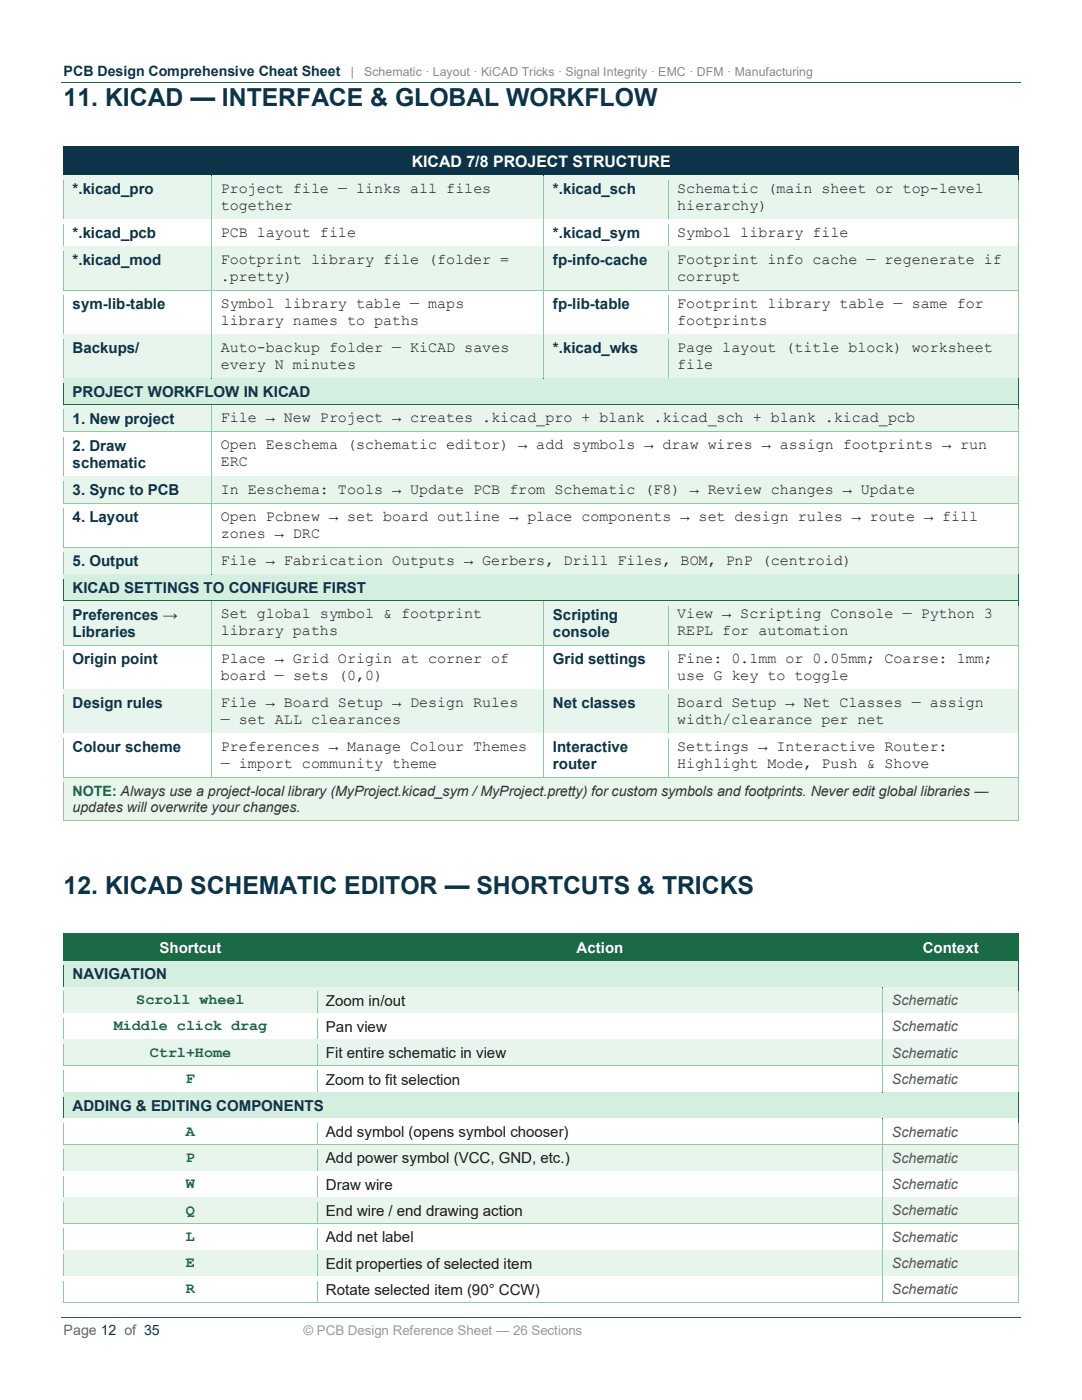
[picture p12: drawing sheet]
<svg xmlns="http://www.w3.org/2000/svg" width="216mm" height="279mm" viewBox="0 0 216 279" stroke-linecap="round" stroke-linejoin="round" font-family="sans-serif">
<defs><g id="words">
<g font-size="5" fill="#0d3349">
<text x="12.7" y="21.3">11. KICAD — INTERFACE &amp; GLOBAL WORKFLOW</text>
<text x="12.7" y="178.4">12. KICAD SCHEMATIC EDITOR — SHORTCUTS &amp; TRICKS</text>
</g>
<text font-size="3.2" fill="#fff" x="82.1" y="33.2">KICAD 7/8 PROJECT STRUCTURE</text>
<g font-size="3" fill="#0d3349">
<text x="14.5" y="38.8">*.kicad_pro</text>
<text x="110.3" y="38.8">*.kicad_sch</text>
<text x="14.5" y="47.5">*.kicad_pcb</text>
<text x="110.3" y="47.5">*.kicad_sym</text>
<text x="14.5" y="53">*.kicad_mod</text>
<text x="110.3" y="53">fp-info-cache</text>
<text x="14.5" y="61.7">sym-lib-table</text>
<text x="110.3" y="61.7">fp-lib-table</text>
<text x="14.5" y="70.5">Backups/</text>
<text x="110.3" y="70.5">*.kicad_wks</text>
<text x="14.5" y="79.2">PROJECT WORKFLOW IN KICAD</text>
<text x="14.5" y="84.5">1. New project</text>
<text x="14.5" y="90">2. Draw</text>
<text x="14.5" y="93.4">schematic</text>
<text x="14.5" y="98.8">3. Sync to PCB</text>
<text x="14.5" y="104.2">4. Layout</text>
<text x="14.5" y="113">5. Output</text>
<text x="14.5" y="118.4">KICAD SETTINGS TO CONFIGURE FIRST</text>
<text x="14.5" y="123.7">Preferences →</text>
<text x="110.3" y="123.7">Scripting</text>
<text x="14.5" y="127.1">Libraries</text>
<text x="110.3" y="127.1">console</text>
<text x="14.5" y="132.6">Origin point</text>
<text x="110.3" y="132.6">Grid settings</text>
<text x="14.5" y="141.3">Design rules</text>
<text x="110.3" y="141.3">Net classes</text>
<text x="14.5" y="150.1">Colour scheme</text>
<text x="110.3" y="150.1">Interactive</text>
<text x="110.3" y="153.6">router</text>
<text x="14.5" y="195.4">NAVIGATION</text>
<text x="14.5" y="221.7">ADDING &amp; EDITING COMPONENTS</text>
</g>
<g font-size="3" fill="#1a1a1a">
<text x="44" y="38.5">Project file — links all files</text>
<text x="44" y="41.9">together</text>
<text x="135.1" y="38.5">Schematic (main sheet or top-level</text>
<text x="135.1" y="41.9">hierarchy)</text>
<text x="44" y="47.3">PCB layout file</text>
<text x="135.1" y="47.3">Symbol library file</text>
<text x="44" y="52.7">Footprint library file (folder =</text>
<text x="135.1" y="52.7">Footprint info cache — regenerate if</text>
<text x="44" y="56.1">.pretty)</text>
<text x="135.1" y="56.1">corrupt</text>
<text x="44" y="61.4">Symbol library table — maps</text>
<text x="44" y="64.9">library names to paths</text>
<text x="135.1" y="61.4">Footprint library table — same for</text>
<text x="135.1" y="64.9">footprints</text>
<text x="44" y="70.2">Auto-backup folder — KiCAD saves</text>
<text x="135.1" y="70.2">Page layout (title block) worksheet</text>
<text x="44" y="73.6">every N minutes</text>
<text x="135.1" y="73.6">file</text>
<text x="44" y="84.3">File → New Project → creates .kicad_pro + blank .kicad_sch + blank .kicad_pcb</text>
<text x="44" y="89.7">Open Eeschema (schematic editor) → add symbols → draw wires → assign footprints → run</text>
<text x="44" y="93.1">ERC</text>
<text x="44" y="98.5">In Eeschema: Tools → Update PCB from Schematic (F8) → Review changes → Update</text>
<text x="44" y="103.9">Open Pcbnew → set board outline → place components → set design rules → route → fill</text>
<text x="44" y="107.4">zones → DRC</text>
<text x="44" y="112.8">File → Fabrication Outputs → Gerbers, Drill Files, BOM, PnP (centroid)</text>
<text x="44" y="123.4">Set global symbol &amp; footprint</text>
<text x="135.1" y="123.4">View → Scripting Console — Python 3</text>
<text x="44" y="126.8">library paths</text>
<text x="135.1" y="126.8">REPL for automation</text>
<text x="44" y="132.3">Place → Grid Origin at corner of</text>
<text x="44" y="135.7">board — sets (0,0)</text>
<text x="135.1" y="132.3">Fine: 0.1mm or 0.05mm; Coarse: 1mm;</text>
<text x="135.1" y="135.7">use G key to toggle</text>
<text x="44" y="141">File → Board Setup → Design Rules</text>
<text x="135.1" y="141">Board Setup → Net Classes — assign</text>
<text x="44" y="144.5">— set ALL clearances</text>
<text x="44" y="149.8">Preferences → Manage Colour Themes</text>
<text x="135.1" y="144.5">width/clearance per net</text>
<text x="135.1" y="149.8">Settings → Interactive Router:</text>
<text x="44" y="153.2">— import community theme</text>
<text x="135.1" y="153.2">Highlight Mode, Push &amp; Shove</text>
<text x="65" y="200.7">Zoom in/out</text>
<text x="65" y="205.9">Pan view</text>
<text x="65" y="211.2">Fit entire schematic in view</text>
<text x="65" y="216.4">Zoom to fit selection</text>
<text x="65" y="226.9">Add symbol (opens symbol chooser)</text>
<text x="65" y="232.2">Add power symbol (VCC, GND, etc.)</text>
<text x="65" y="237.4">Draw wire</text>
<text x="65" y="242.7">End wire / end drawing action</text>
<text x="65" y="247.9">Add net label</text>
<text x="65" y="253.2">Edit properties of selected item</text>
<text x="65" y="258.4">Rotate selected item (90° CCW)</text>
</g>
<g font-size="3" fill="#fff">
<text x="31.8" y="190.1">Shortcut</text>
<text x="115" y="190.1">Action</text>
<text x="184.1" y="190.1">Context</text>
</g>
<g font-size="3" fill="#1a6b45">
<text x="27.2" y="200.4">Scroll wheel</text>
<text x="22.7" y="205.6">Middle click drag</text>
<text x="29.9" y="210.9">Ctrl+Home</text>
<text x="37.1" y="216.1">F</text>
<text x="37.1" y="226.6">A</text>
<text x="37.1" y="231.9">P</text>
<text x="37.1" y="237.1">W</text>
<text x="37.1" y="242.4">Q</text>
<text x="37.1" y="247.6">L</text>
<text x="37.1" y="252.9">E</text>
<text x="37.1" y="258.1">R</text>
</g>
<text font-size="2.8" fill="#0d3349" x="12.7" y="15.2">PCB Design Comprehensive Cheat Sheet</text>
<text font-size="2.8" fill="#1a6b45" x="14.5" y="158.9">NOTE: Always use a project-local library (MyProject.kicad_sym / MyProject.pretty) for custom symbols and footprints. Never edit global libraries —</text>
<text font-size="2.8" fill="#333" x="14.5" y="162.1">updates will overwrite your changes.</text>
<g font-size="2.8" fill="#555">
<text x="178" y="200.6">Schematic</text>
<text x="178" y="205.8">Schematic</text>
<text x="178" y="211.1">Schematic</text>
<text x="178" y="216.3">Schematic</text>
<text x="178" y="226.8">Schematic</text>
<text x="178" y="232">Schematic</text>
<text x="178" y="237.3">Schematic</text>
<text x="178" y="242.5">Schematic</text>
<text x="178" y="247.8">Schematic</text>
<text x="178" y="253">Schematic</text>
<text x="178" y="258.3">Schematic</text>
</g>
<text font-size="2.8" fill="#666" x="12.7" y="266.4">Page 12 of 35</text>
<text font-size="2.7" fill="#999" x="60.6" y="266.4">© PCB Design Reference Sheet — 26 Sections</text>
<g font-size="2.5" fill="#888">
<text x="70" y="15.2">|</text>
<text x="72.7" y="15.2">Schematic · Layout · KiCAD Tricks · Signal Integrity · EMC · DFM · Manufacturing</text>
</g>
</g></defs>
<path d="M12.2 16.5h191.5M12.2 262.9h191.5" fill="none" stroke="#1a6b45" stroke-width=".2"/>
<g fill="#0d3349">
<path d="M12.7 29.2h190.5v5.8h-190.5z" fill-rule="evenodd"/>
<path d="M14.5 30.3h187v3.6h-187z" fill-rule="evenodd"/>
<path d="M12.7 29.2v1.1z" fill-rule="evenodd"/>
</g>
<path d="M12.7 29.2h190.5" fill="none" stroke="#0d3349" stroke-width=".2"/>
<g fill="#0d3349">
<path d="M12.7 29.2h190.5v1.1h-190.5z" fill-rule="evenodd"/>
<path d="M203.2 29.2v1.1z" fill-rule="evenodd"/>
<path d="M12.7 33.9h190.5v1.1h-190.5z" fill-rule="evenodd"/>
</g>
<path d="M12.7 30.3v4.7M203.2 30.3v4.7" fill="none" stroke="#0d3349" stroke-width=".2"/>
<g fill="#e8f5ed">
<path d="M12.7 35h29.6v8.7h-29.6z" fill-rule="evenodd"/>
<path d="M14.5 36h26v3.4h-26z" fill-rule="evenodd"/>
<path d="M42.3 35h66.3v8.7h-66.3z" fill-rule="evenodd"/>
<path d="M44 36h62.8v3.4h-62.8z" fill-rule="evenodd"/>
<path d="M44 39.4h62.8v3.4h-62.8z" fill-rule="evenodd"/>
<path d="M108.6 35h24.7v8.7h-24.7z" fill-rule="evenodd"/>
<path d="M110.3 36h21.3v3.4h-21.3z" fill-rule="evenodd"/>
<path d="M133.4 35h69.8v8.7h-69.8z" fill-rule="evenodd"/>
<path d="M135.1 36h66.4v3.4h-66.4z" fill-rule="evenodd"/>
<path d="M135.1 39.4h66.4v3.4h-66.4z" fill-rule="evenodd"/>
</g>
<path d="M12.7 35v1z" fill-rule="evenodd" fill="#0d3349"/>
<path d="M12.7 35h29.6" fill="none" stroke="#0d3349" stroke-width=".2"/>
<path d="M12.7 35h29.6v1h-29.6z" fill-rule="evenodd" fill="#e8f5ed"/>
<path d="M42.3 35v1z" fill-rule="evenodd" fill="#8dc8a0"/>
<path d="M42.3 35h66.2" fill="none" stroke="#0d3349" stroke-width=".2"/>
<path d="M42.3 35h66.2v1h-66.2z" fill-rule="evenodd" fill="#e8f5ed"/>
<path d="M108.5 35l.1 1z" fill-rule="evenodd" fill="#8dc8a0"/>
<path d="M108.6 35h24.7" fill="none" stroke="#0d3349" stroke-width=".2"/>
<path d="M108.6 35h24.7v1h-24.7z" fill-rule="evenodd" fill="#e8f5ed"/>
<path d="M133.3 35v1z" fill-rule="evenodd" fill="#8dc8a0"/>
<path d="M133.3 35h69.9" fill="none" stroke="#0d3349" stroke-width=".2"/>
<path d="M133.3 35h69.9v1h-69.9z" fill-rule="evenodd" fill="#e8f5ed"/>
<path d="M203.2 35v1z" fill-rule="evenodd" fill="#0d3349"/>
<path d="M12.7 42.8h29.6v.9h-29.6z" fill-rule="evenodd" fill="#e8f5ed"/>
<path d="M12.7 36v7.7" fill="none" stroke="#8dc8a0" stroke-width=".2"/>
<path d="M42.3 42.8h66.3v.9h-66.3z" fill-rule="evenodd" fill="#e8f5ed"/>
<path d="M42.3 36v7.7" fill="none" stroke="#8dc8a0" stroke-width=".2"/>
<path d="M108.6 42.8h24.7v.9h-24.7z" fill-rule="evenodd" fill="#e8f5ed"/>
<path d="M108.5 36v7.7" fill="none" stroke="#8dc8a0" stroke-width=".2"/>
<path d="M133.3 42.8h69.9v.9h-69.9z" fill-rule="evenodd" fill="#e8f5ed"/>
<path d="M133.3 36v7.7M203.2 36v7.7" fill="none" stroke="#8dc8a0" stroke-width=".2"/>
<g fill="#fff">
<path d="M12.7 43.8h29.6v5.4h-29.6z" fill-rule="evenodd"/>
<path d="M14.5 44.8h26v3.4h-26z" fill-rule="evenodd"/>
<path d="M42.3 43.8h66.3v5.4h-66.3z" fill-rule="evenodd"/>
<path d="M44 44.8h62.8v3.3h-62.8z" fill-rule="evenodd"/>
<path d="M108.6 43.8h24.7v5.4h-24.7z" fill-rule="evenodd"/>
<path d="M110.3 44.8h21.3v3.4h-21.3z" fill-rule="evenodd"/>
<path d="M133.4 43.8h69.8v5.4h-69.8z" fill-rule="evenodd"/>
<path d="M135.1 44.8h66.4v3.3h-66.4z" fill-rule="evenodd"/>
</g>
<path d="M12.7 43.7v1.1z" fill-rule="evenodd" fill="#8dc8a0"/>
<path d="M12.7 43.8h29.6" fill="none" stroke="#8dc8a0" stroke-width=".2"/>
<path d="M12.7 43.8h29.6v1h-29.6z" fill-rule="evenodd" fill="#fff"/>
<path d="M42.3 43.7v1.1z" fill-rule="evenodd" fill="#8dc8a0"/>
<path d="M42.3 43.8h66.2" fill="none" stroke="#8dc8a0" stroke-width=".2"/>
<path d="M42.3 43.8h66.2v1h-66.2z" fill-rule="evenodd" fill="#fff"/>
<path d="M108.5 43.7l.1 1.1z" fill-rule="evenodd" fill="#8dc8a0"/>
<path d="M108.6 43.8h24.7" fill="none" stroke="#8dc8a0" stroke-width=".2"/>
<path d="M108.6 43.8h24.7v1h-24.7z" fill-rule="evenodd" fill="#fff"/>
<path d="M133.3 43.7v1.1z" fill-rule="evenodd" fill="#8dc8a0"/>
<path d="M133.3 43.8h69.9" fill="none" stroke="#8dc8a0" stroke-width=".2"/>
<path d="M133.3 43.8h69.9v1h-69.9z" fill-rule="evenodd" fill="#fff"/>
<path d="M203.2 43.7v1.1z" fill-rule="evenodd" fill="#8dc8a0"/>
<path d="M12.7 48.2h29.6v1h-29.6z" fill-rule="evenodd" fill="#fff"/>
<path d="M12.7 44.8v4.4" fill="none" stroke="#8dc8a0" stroke-width=".2"/>
<path d="M42.3 48.2h66.3v1h-66.3z" fill-rule="evenodd" fill="#fff"/>
<path d="M42.3 44.8v4.4" fill="none" stroke="#8dc8a0" stroke-width=".2"/>
<path d="M108.6 48.2h24.7v1h-24.7z" fill-rule="evenodd" fill="#fff"/>
<path d="M108.5 44.8v4.4" fill="none" stroke="#8dc8a0" stroke-width=".2"/>
<path d="M133.3 48.2h69.9v1h-69.9z" fill-rule="evenodd" fill="#fff"/>
<path d="M133.3 44.8v4.4M203.2 44.8v4.4" fill="none" stroke="#8dc8a0" stroke-width=".2"/>
<g fill="#e8f5ed">
<path d="M12.7 49.2h29.6v8.8h-29.6z" fill-rule="evenodd"/>
<path d="M14.5 50.2h26v3.4h-26z" fill-rule="evenodd"/>
<path d="M42.3 49.2h66.3v8.8h-66.3z" fill-rule="evenodd"/>
<path d="M44 50.2h62.8v3.4h-62.8z" fill-rule="evenodd"/>
<path d="M44 53.6h62.8v3.4h-62.8z" fill-rule="evenodd"/>
<path d="M108.6 49.2h24.7v8.8h-24.7z" fill-rule="evenodd"/>
<path d="M110.3 50.2h21.3v3.4h-21.3z" fill-rule="evenodd"/>
<path d="M133.4 49.2h69.8v8.8h-69.8z" fill-rule="evenodd"/>
<path d="M135.1 50.2h66.4v3.4h-66.4z" fill-rule="evenodd"/>
<path d="M135.1 53.6h66.4v3.4h-66.4z" fill-rule="evenodd"/>
</g>
<path d="M12.7 49.2v1z" fill-rule="evenodd" fill="#8dc8a0"/>
<path d="M12.7 49.2h29.6" fill="none" stroke="#8dc8a0" stroke-width=".2"/>
<path d="M12.7 49.2h29.6v1h-29.6z" fill-rule="evenodd" fill="#e8f5ed"/>
<path d="M42.3 49.2v1z" fill-rule="evenodd" fill="#8dc8a0"/>
<path d="M42.3 49.2h66.2" fill="none" stroke="#8dc8a0" stroke-width=".2"/>
<path d="M42.3 49.2h66.2v1h-66.2z" fill-rule="evenodd" fill="#e8f5ed"/>
<path d="M108.5 49.2l.1 1z" fill-rule="evenodd" fill="#8dc8a0"/>
<path d="M108.6 49.2h24.7" fill="none" stroke="#8dc8a0" stroke-width=".2"/>
<path d="M108.6 49.2h24.7v1h-24.7z" fill-rule="evenodd" fill="#e8f5ed"/>
<path d="M133.3 49.2v1z" fill-rule="evenodd" fill="#8dc8a0"/>
<path d="M133.3 49.2h69.9" fill="none" stroke="#8dc8a0" stroke-width=".2"/>
<path d="M133.3 49.2h69.9v1h-69.9z" fill-rule="evenodd" fill="#e8f5ed"/>
<path d="M203.2 49.2v1z" fill-rule="evenodd" fill="#8dc8a0"/>
<path d="M12.7 57h29.6v1h-29.6z" fill-rule="evenodd" fill="#e8f5ed"/>
<path d="M12.7 50.2v7.8" fill="none" stroke="#8dc8a0" stroke-width=".2"/>
<path d="M42.3 57h66.3v1h-66.3z" fill-rule="evenodd" fill="#e8f5ed"/>
<path d="M42.3 50.2v7.8" fill="none" stroke="#8dc8a0" stroke-width=".2"/>
<path d="M108.6 57h24.7v1h-24.7z" fill-rule="evenodd" fill="#e8f5ed"/>
<path d="M108.5 50.2v7.8" fill="none" stroke="#8dc8a0" stroke-width=".2"/>
<path d="M133.3 57h69.9v1h-69.9z" fill-rule="evenodd" fill="#e8f5ed"/>
<path d="M133.3 50.2v7.8M203.2 50.2v7.8" fill="none" stroke="#8dc8a0" stroke-width=".2"/>
<g fill="#fff">
<path d="M12.7 58h29.6v8.7h-29.6z" fill-rule="evenodd"/>
<path d="M14.5 58.9h26v3.5h-26z" fill-rule="evenodd"/>
<path d="M42.3 58h66.3v8.7h-66.3z" fill-rule="evenodd"/>
<path d="M44 58.9h62.8v3.5h-62.8z" fill-rule="evenodd"/>
<path d="M44 62.4h62.8v3.4h-62.8z" fill-rule="evenodd"/>
<path d="M108.6 58h24.7v8.7h-24.7z" fill-rule="evenodd"/>
<path d="M110.3 58.9h21.3v3.5h-21.3z" fill-rule="evenodd"/>
<path d="M133.4 58h69.8v8.7h-69.8z" fill-rule="evenodd"/>
<path d="M135.1 58.9h66.4v3.5h-66.4z" fill-rule="evenodd"/>
<path d="M135.1 62.4h66.4v3.4h-66.4z" fill-rule="evenodd"/>
</g>
<path d="M12.7 58v1z" fill-rule="evenodd" fill="#8dc8a0"/>
<path d="M12.7 58h29.6" fill="none" stroke="#8dc8a0" stroke-width=".2"/>
<path d="M12.7 58h29.6v1h-29.6z" fill-rule="evenodd" fill="#fff"/>
<path d="M42.3 58v1z" fill-rule="evenodd" fill="#8dc8a0"/>
<path d="M42.3 58h66.2" fill="none" stroke="#8dc8a0" stroke-width=".2"/>
<path d="M42.3 58h66.2v1h-66.2z" fill-rule="evenodd" fill="#fff"/>
<path d="M108.5 58l.1 1z" fill-rule="evenodd" fill="#8dc8a0"/>
<path d="M108.6 58h24.7" fill="none" stroke="#8dc8a0" stroke-width=".2"/>
<path d="M108.6 58h24.7v1h-24.7z" fill-rule="evenodd" fill="#fff"/>
<path d="M133.3 58v1z" fill-rule="evenodd" fill="#8dc8a0"/>
<path d="M133.3 58h69.9" fill="none" stroke="#8dc8a0" stroke-width=".2"/>
<path d="M133.3 58h69.9v1h-69.9z" fill-rule="evenodd" fill="#fff"/>
<path d="M203.2 58v1z" fill-rule="evenodd" fill="#8dc8a0"/>
<path d="M12.7 65.8h29.6v.9h-29.6z" fill-rule="evenodd" fill="#fff"/>
<path d="M12.7 59v7.7" fill="none" stroke="#8dc8a0" stroke-width=".2"/>
<path d="M42.3 65.8h66.3v.9h-66.3z" fill-rule="evenodd" fill="#fff"/>
<path d="M42.3 59v7.7" fill="none" stroke="#8dc8a0" stroke-width=".2"/>
<path d="M108.6 65.8h24.7v.9h-24.7z" fill-rule="evenodd" fill="#fff"/>
<path d="M108.5 59v7.7" fill="none" stroke="#8dc8a0" stroke-width=".2"/>
<path d="M133.3 65.8h69.9v.9h-69.9z" fill-rule="evenodd" fill="#fff"/>
<path d="M133.3 59v7.7M203.2 59v7.7" fill="none" stroke="#8dc8a0" stroke-width=".2"/>
<g fill="#e8f5ed">
<path d="M12.7 66.8h29.6v8.7h-29.6z" fill-rule="evenodd"/>
<path d="M14.5 67.7h26v3.5h-26z" fill-rule="evenodd"/>
<path d="M42.3 66.8h66.3v8.7h-66.3z" fill-rule="evenodd"/>
<path d="M44 67.7h62.8v3.4h-62.8z" fill-rule="evenodd"/>
<path d="M44 71.1h62.8v3.4h-62.8z" fill-rule="evenodd"/>
<path d="M108.6 66.8h24.7v8.7h-24.7z" fill-rule="evenodd"/>
<path d="M110.3 67.7h21.3v3.5h-21.3z" fill-rule="evenodd"/>
<path d="M133.4 66.8h69.8v8.7h-69.8z" fill-rule="evenodd"/>
<path d="M135.1 67.7h66.4v3.4h-66.4z" fill-rule="evenodd"/>
<path d="M135.1 71.1h66.4v3.4h-66.4z" fill-rule="evenodd"/>
</g>
<path d="M12.7 66.7v1z" fill-rule="evenodd" fill="#8dc8a0"/>
<path d="M12.7 66.7h29.6" fill="none" stroke="#8dc8a0" stroke-width=".2"/>
<path d="M12.7 66.8h29.6v.9h-29.6z" fill-rule="evenodd" fill="#e8f5ed"/>
<path d="M42.3 66.7v1z" fill-rule="evenodd" fill="#8dc8a0"/>
<path d="M42.3 66.7h66.2" fill="none" stroke="#8dc8a0" stroke-width=".2"/>
<path d="M42.3 66.8h66.2v.9h-66.2z" fill-rule="evenodd" fill="#e8f5ed"/>
<path d="M108.5 66.7l.1 1z" fill-rule="evenodd" fill="#8dc8a0"/>
<path d="M108.6 66.7h24.7" fill="none" stroke="#8dc8a0" stroke-width=".2"/>
<path d="M108.6 66.8h24.7v.9h-24.7z" fill-rule="evenodd" fill="#e8f5ed"/>
<path d="M133.3 66.7v1z" fill-rule="evenodd" fill="#8dc8a0"/>
<path d="M133.3 66.7h69.9" fill="none" stroke="#8dc8a0" stroke-width=".2"/>
<path d="M133.3 66.8h69.9v.9h-69.9z" fill-rule="evenodd" fill="#e8f5ed"/>
<path d="M203.2 66.7v1z" fill-rule="evenodd" fill="#8dc8a0"/>
<path d="M12.7 74.5h29.6v1h-29.6z" fill-rule="evenodd" fill="#e8f5ed"/>
<path d="M12.7 67.7v7.8" fill="none" stroke="#8dc8a0" stroke-width=".2"/>
<path d="M42.3 74.5h66.3v1h-66.3z" fill-rule="evenodd" fill="#e8f5ed"/>
<path d="M42.3 67.7v7.8" fill="none" stroke="#8dc8a0" stroke-width=".2"/>
<path d="M108.6 74.5h24.7v1h-24.7z" fill-rule="evenodd" fill="#e8f5ed"/>
<path d="M108.5 67.7v7.8" fill="none" stroke="#8dc8a0" stroke-width=".2"/>
<path d="M133.3 74.5h69.9v1h-69.9z" fill-rule="evenodd" fill="#e8f5ed"/>
<path d="M133.3 67.7v7.8M203.2 67.7v7.8" fill="none" stroke="#8dc8a0" stroke-width=".2"/>
<g fill="#d4eee0">
<path d="M12.7 75.5h190.5v5.2h-190.5z" fill-rule="evenodd"/>
<path d="M14.5 76.4h187v3.4h-187z" fill-rule="evenodd"/>
</g>
<path d="M12.7 75.5v.9z" fill-rule="evenodd" fill="#1a6b45"/>
<path d="M12.7 75.5h29.6" fill="none" stroke="#1a6b45" stroke-width=".2"/>
<g fill="#d4eee0">
<path d="M12.7 75.5h29.6v.9h-29.6z" fill-rule="evenodd"/>
<path d="M42.3 75.5v.9z" fill-rule="evenodd"/>
</g>
<path d="M42.3 75.5h66.2" fill="none" stroke="#1a6b45" stroke-width=".2"/>
<g fill="#d4eee0">
<path d="M42.3 75.5h66.2v.9h-66.2z" fill-rule="evenodd"/>
<path d="M108.5 75.5l.1 .9z" fill-rule="evenodd"/>
</g>
<path d="M108.6 75.5h24.7" fill="none" stroke="#1a6b45" stroke-width=".2"/>
<g fill="#d4eee0">
<path d="M108.6 75.5h24.7v.9h-24.7z" fill-rule="evenodd"/>
<path d="M133.3 75.5v.9z" fill-rule="evenodd"/>
</g>
<path d="M133.3 75.5h69.9" fill="none" stroke="#1a6b45" stroke-width=".2"/>
<path d="M133.3 75.5h69.9v.9h-69.9z" fill-rule="evenodd" fill="#d4eee0"/>
<path d="M203.2 75.5v.9z" fill-rule="evenodd" fill="#1a6b45"/>
<path d="M12.7 79.8h190.5v.9h-190.5z" fill-rule="evenodd" fill="#d4eee0"/>
<path d="M12.7 76.4v4.3M203.2 76.4v4.3" fill="none" stroke="#1a6b45" stroke-width=".2"/>
<g fill="#e8f5ed">
<path d="M12.7 80.8h29.6v5.4h-29.6z" fill-rule="evenodd"/>
<path d="M14.5 81.8h26v3.4h-26z" fill-rule="evenodd"/>
<path d="M42.3 80.8h160.9v5.4h-160.9z" fill-rule="evenodd"/>
<path d="M44 81.8h157.5v3.3h-157.5z" fill-rule="evenodd"/>
</g>
<path d="M12.7 80.7v1.1z" fill-rule="evenodd" fill="#1a6b45"/>
<path d="M12.7 80.8h29.6" fill="none" stroke="#1a6b45" stroke-width=".2"/>
<path d="M12.7 80.8h29.6v1h-29.6z" fill-rule="evenodd" fill="#e8f5ed"/>
<path d="M42.3 80.8v1z" fill-rule="evenodd" fill="#8dc8a0"/>
<path d="M42.3 80.8h160.9" fill="none" stroke="#1a6b45" stroke-width=".2"/>
<path d="M42.3 80.8h160.9v1h-160.9z" fill-rule="evenodd" fill="#e8f5ed"/>
<path d="M203.2 80.7v1.1z" fill-rule="evenodd" fill="#1a6b45"/>
<path d="M12.7 85.2h29.6v1h-29.6z" fill-rule="evenodd" fill="#e8f5ed"/>
<path d="M12.7 81.8v4.4" fill="none" stroke="#8dc8a0" stroke-width=".2"/>
<path d="M42.3 85.2h160.9v1h-160.9z" fill-rule="evenodd" fill="#e8f5ed"/>
<path d="M42.3 81.8v4.4M203.2 81.8v4.4" fill="none" stroke="#8dc8a0" stroke-width=".2"/>
<g fill="#fff">
<path d="M12.7 86.2h29.6v8.9h-29.6z" fill-rule="evenodd"/>
<path d="M14.5 87.2h26v3.4h-26z" fill-rule="evenodd"/>
<path d="M14.5 90.6h26v3.5h-26z" fill-rule="evenodd"/>
<path d="M42.3 86.2h160.9v8.9h-160.9z" fill-rule="evenodd"/>
<path d="M44 87.2h157.5v3.4h-157.5z" fill-rule="evenodd"/>
<path d="M44 90.6h157.5v3.4h-157.5z" fill-rule="evenodd"/>
</g>
<path d="M12.7 86.2v1z" fill-rule="evenodd" fill="#8dc8a0"/>
<path d="M12.7 86.2h29.6" fill="none" stroke="#8dc8a0" stroke-width=".2"/>
<path d="M12.7 86.2h29.6v1h-29.6z" fill-rule="evenodd" fill="#fff"/>
<path d="M42.3 86.2v1z" fill-rule="evenodd" fill="#8dc8a0"/>
<path d="M42.3 86.2h160.9" fill="none" stroke="#8dc8a0" stroke-width=".2"/>
<path d="M42.3 86.2h160.9v1h-160.9z" fill-rule="evenodd" fill="#fff"/>
<path d="M203.2 86.2v1z" fill-rule="evenodd" fill="#8dc8a0"/>
<path d="M12.7 94.1h29.6v1h-29.6z" fill-rule="evenodd" fill="#fff"/>
<path d="M12.7 87.2v7.9" fill="none" stroke="#8dc8a0" stroke-width=".2"/>
<path d="M42.3 94.1h160.9v1h-160.9z" fill-rule="evenodd" fill="#fff"/>
<path d="M42.3 87.2v7.9M203.2 87.2v7.9" fill="none" stroke="#8dc8a0" stroke-width=".2"/>
<g fill="#e8f5ed">
<path d="M12.7 95.1h29.6v5.4h-29.6z" fill-rule="evenodd"/>
<path d="M14.5 96h26v3.5h-26z" fill-rule="evenodd"/>
<path d="M42.3 95.1h160.9v5.4h-160.9z" fill-rule="evenodd"/>
<path d="M44 96h157.5v3.5h-157.5z" fill-rule="evenodd"/>
</g>
<path d="M12.7 95.1v1z" fill-rule="evenodd" fill="#8dc8a0"/>
<path d="M12.7 95.1h29.6" fill="none" stroke="#8dc8a0" stroke-width=".2"/>
<path d="M12.7 95.1h29.6v1h-29.6z" fill-rule="evenodd" fill="#e8f5ed"/>
<path d="M42.3 95.1v1z" fill-rule="evenodd" fill="#8dc8a0"/>
<path d="M42.3 95.1h160.9" fill="none" stroke="#8dc8a0" stroke-width=".2"/>
<path d="M42.3 95.1h160.9v1h-160.9z" fill-rule="evenodd" fill="#e8f5ed"/>
<path d="M203.2 95.1v1z" fill-rule="evenodd" fill="#8dc8a0"/>
<path d="M12.7 99.5h29.6v1h-29.6z" fill-rule="evenodd" fill="#e8f5ed"/>
<path d="M12.7 96.1v4.4" fill="none" stroke="#8dc8a0" stroke-width=".2"/>
<path d="M42.3 99.5h160.9v1h-160.9z" fill-rule="evenodd" fill="#e8f5ed"/>
<path d="M42.3 96.1v4.4M203.2 96.1v4.4" fill="none" stroke="#8dc8a0" stroke-width=".2"/>
<g fill="#fff">
<path d="M12.7 100.5h29.6v8.7h-29.6z" fill-rule="evenodd"/>
<path d="M14.5 101.4h26v3.5h-26z" fill-rule="evenodd"/>
<path d="M42.3 100.5h160.9v8.7h-160.9z" fill-rule="evenodd"/>
<path d="M44 101.4h157.5v3.5h-157.5z" fill-rule="evenodd"/>
<path d="M44 104.9h157.5v3.4h-157.5z" fill-rule="evenodd"/>
</g>
<path d="M12.7 100.5v1z" fill-rule="evenodd" fill="#8dc8a0"/>
<path d="M12.7 100.5h29.6" fill="none" stroke="#8dc8a0" stroke-width=".2"/>
<path d="M12.7 100.5h29.6v1h-29.6z" fill-rule="evenodd" fill="#fff"/>
<path d="M42.3 100.5v1z" fill-rule="evenodd" fill="#8dc8a0"/>
<path d="M42.3 100.5h160.9" fill="none" stroke="#8dc8a0" stroke-width=".2"/>
<path d="M42.3 100.5h160.9v1h-160.9z" fill-rule="evenodd" fill="#fff"/>
<path d="M203.2 100.5v1z" fill-rule="evenodd" fill="#8dc8a0"/>
<path d="M12.7 108.3h29.6v.9h-29.6z" fill-rule="evenodd" fill="#fff"/>
<path d="M12.7 101.5v7.7" fill="none" stroke="#8dc8a0" stroke-width=".2"/>
<path d="M42.3 108.3h160.9v.9h-160.9z" fill-rule="evenodd" fill="#fff"/>
<path d="M42.3 101.5v7.7M203.2 101.5v7.7" fill="none" stroke="#8dc8a0" stroke-width=".2"/>
<g fill="#e8f5ed">
<path d="M12.7 109.3h29.6v5.4h-29.6z" fill-rule="evenodd"/>
<path d="M14.5 110.3h26v3.4h-26z" fill-rule="evenodd"/>
<path d="M42.3 109.3h160.9v5.4h-160.9z" fill-rule="evenodd"/>
<path d="M44 110.3h157.5v3.3h-157.5z" fill-rule="evenodd"/>
</g>
<path d="M12.7 109.2v1.1z" fill-rule="evenodd" fill="#8dc8a0"/>
<path d="M12.7 109.3h29.6" fill="none" stroke="#8dc8a0" stroke-width=".2"/>
<path d="M12.7 109.3h29.6v1h-29.6z" fill-rule="evenodd" fill="#e8f5ed"/>
<path d="M42.3 109.2v1.1z" fill-rule="evenodd" fill="#8dc8a0"/>
<path d="M42.3 109.3h160.9" fill="none" stroke="#8dc8a0" stroke-width=".2"/>
<path d="M42.3 109.3h160.9v1h-160.9z" fill-rule="evenodd" fill="#e8f5ed"/>
<path d="M203.2 109.2v1.1z" fill-rule="evenodd" fill="#8dc8a0"/>
<path d="M12.7 113.7h29.6v1h-29.6z" fill-rule="evenodd" fill="#e8f5ed"/>
<path d="M12.7 110.3v4.4" fill="none" stroke="#8dc8a0" stroke-width=".2"/>
<path d="M42.3 113.7h160.9v1h-160.9z" fill-rule="evenodd" fill="#e8f5ed"/>
<path d="M42.3 110.3v4.4M203.2 110.3v4.4" fill="none" stroke="#8dc8a0" stroke-width=".2"/>
<g fill="#d4eee0">
<path d="M12.7 114.7h190.5v5.2h-190.5z" fill-rule="evenodd"/>
<path d="M14.5 115.6h187v3.4h-187z" fill-rule="evenodd"/>
</g>
<path d="M12.7 114.7v.9z" fill-rule="evenodd" fill="#1a6b45"/>
<path d="M12.7 114.7h29.6" fill="none" stroke="#1a6b45" stroke-width=".2"/>
<g fill="#d4eee0">
<path d="M12.7 114.7h29.6v.9h-29.6z" fill-rule="evenodd"/>
<path d="M42.3 114.7v.9z" fill-rule="evenodd"/>
</g>
<path d="M42.3 114.7h160.9" fill="none" stroke="#1a6b45" stroke-width=".2"/>
<path d="M42.3 114.7h160.9v.9h-160.9z" fill-rule="evenodd" fill="#d4eee0"/>
<path d="M203.2 114.7v.9z" fill-rule="evenodd" fill="#1a6b45"/>
<path d="M12.7 119h190.5v.9h-190.5z" fill-rule="evenodd" fill="#d4eee0"/>
<path d="M12.7 115.6v4.3M203.2 115.6v4.3" fill="none" stroke="#1a6b45" stroke-width=".2"/>
<g fill="#e8f5ed">
<path d="M12.7 119.9h29.6v8.9h-29.6z" fill-rule="evenodd"/>
<path d="M14.5 120.9h26v3.5h-26z" fill-rule="evenodd"/>
<path d="M14.5 124.4h26v3.4h-26z" fill-rule="evenodd"/>
<path d="M42.3 119.9h66.3v8.9h-66.3z" fill-rule="evenodd"/>
<path d="M44 120.9h62.8v3.4h-62.8z" fill-rule="evenodd"/>
<path d="M44 124.3h62.8v3.4h-62.8z" fill-rule="evenodd"/>
<path d="M108.6 119.9h24.7v8.9h-24.7z" fill-rule="evenodd"/>
<path d="M110.3 120.9h21.3v3.5h-21.3z" fill-rule="evenodd"/>
<path d="M110.3 124.4h21.3v3.4h-21.3z" fill-rule="evenodd"/>
<path d="M133.4 119.9h69.8v8.9h-69.8z" fill-rule="evenodd"/>
<path d="M135.1 120.9h66.4v3.4h-66.4z" fill-rule="evenodd"/>
<path d="M135.1 124.3h66.4v3.4h-66.4z" fill-rule="evenodd"/>
</g>
<path d="M12.7 119.9v1z" fill-rule="evenodd" fill="#1a6b45"/>
<path d="M12.7 119.9h29.6" fill="none" stroke="#1a6b45" stroke-width=".2"/>
<path d="M12.7 119.9h29.6v1h-29.6z" fill-rule="evenodd" fill="#e8f5ed"/>
<path d="M42.3 119.9v1z" fill-rule="evenodd" fill="#8dc8a0"/>
<path d="M42.3 119.9h66.2" fill="none" stroke="#1a6b45" stroke-width=".2"/>
<path d="M42.3 119.9h66.2v1h-66.2z" fill-rule="evenodd" fill="#e8f5ed"/>
<path d="M108.5 119.9l.1 1z" fill-rule="evenodd" fill="#8dc8a0"/>
<path d="M108.6 119.9h24.7" fill="none" stroke="#1a6b45" stroke-width=".2"/>
<path d="M108.6 119.9h24.7v1h-24.7z" fill-rule="evenodd" fill="#e8f5ed"/>
<path d="M133.3 119.9v1z" fill-rule="evenodd" fill="#8dc8a0"/>
<path d="M133.3 119.9h69.9" fill="none" stroke="#1a6b45" stroke-width=".2"/>
<path d="M133.3 119.9h69.9v1h-69.9z" fill-rule="evenodd" fill="#e8f5ed"/>
<path d="M203.2 119.9v1z" fill-rule="evenodd" fill="#1a6b45"/>
<path d="M12.7 127.8h29.6v1h-29.6z" fill-rule="evenodd" fill="#e8f5ed"/>
<path d="M12.7 120.9v7.9" fill="none" stroke="#8dc8a0" stroke-width=".2"/>
<path d="M42.3 127.8h66.3v1h-66.3z" fill-rule="evenodd" fill="#e8f5ed"/>
<path d="M42.3 120.9v7.9" fill="none" stroke="#8dc8a0" stroke-width=".2"/>
<path d="M108.6 127.8h24.7v1h-24.7z" fill-rule="evenodd" fill="#e8f5ed"/>
<path d="M108.5 120.9v7.9" fill="none" stroke="#8dc8a0" stroke-width=".2"/>
<path d="M133.3 127.8h69.9v1h-69.9z" fill-rule="evenodd" fill="#e8f5ed"/>
<path d="M133.3 120.9v7.9M203.2 120.9v7.9" fill="none" stroke="#8dc8a0" stroke-width=".2"/>
<g fill="#fff">
<path d="M12.7 128.8h29.6v8.8h-29.6z" fill-rule="evenodd"/>
<path d="M14.5 129.8h26v3.4h-26z" fill-rule="evenodd"/>
<path d="M42.3 128.8h66.3v8.8h-66.3z" fill-rule="evenodd"/>
<path d="M44 129.8h62.8v3.4h-62.8z" fill-rule="evenodd"/>
<path d="M44 133.2h62.8v3.4h-62.8z" fill-rule="evenodd"/>
<path d="M108.6 128.8h24.7v8.8h-24.7z" fill-rule="evenodd"/>
<path d="M110.3 129.8h21.3v3.4h-21.3z" fill-rule="evenodd"/>
<path d="M133.4 128.8h69.8v8.8h-69.8z" fill-rule="evenodd"/>
<path d="M135.1 129.8h66.4v3.4h-66.4z" fill-rule="evenodd"/>
<path d="M135.1 133.2h66.4v3.4h-66.4z" fill-rule="evenodd"/>
</g>
<path d="M12.7 128.8v1z" fill-rule="evenodd" fill="#8dc8a0"/>
<path d="M12.7 128.8h29.6" fill="none" stroke="#8dc8a0" stroke-width=".2"/>
<path d="M12.7 128.8h29.6v1h-29.6z" fill-rule="evenodd" fill="#fff"/>
<path d="M42.3 128.8v1z" fill-rule="evenodd" fill="#8dc8a0"/>
<path d="M42.3 128.8h66.2" fill="none" stroke="#8dc8a0" stroke-width=".2"/>
<path d="M42.3 128.8h66.2v1h-66.2z" fill-rule="evenodd" fill="#fff"/>
<path d="M108.5 128.8l.1 1z" fill-rule="evenodd" fill="#8dc8a0"/>
<path d="M108.6 128.8h24.7" fill="none" stroke="#8dc8a0" stroke-width=".2"/>
<path d="M108.6 128.8h24.7v1h-24.7z" fill-rule="evenodd" fill="#fff"/>
<path d="M133.3 128.8v1z" fill-rule="evenodd" fill="#8dc8a0"/>
<path d="M133.3 128.8h69.9" fill="none" stroke="#8dc8a0" stroke-width=".2"/>
<path d="M133.3 128.8h69.9v1h-69.9z" fill-rule="evenodd" fill="#fff"/>
<path d="M203.2 128.8v1z" fill-rule="evenodd" fill="#8dc8a0"/>
<path d="M12.7 136.6h29.6v1h-29.6z" fill-rule="evenodd" fill="#fff"/>
<path d="M12.7 129.8v7.8" fill="none" stroke="#8dc8a0" stroke-width=".2"/>
<path d="M42.3 136.6h66.3v1h-66.3z" fill-rule="evenodd" fill="#fff"/>
<path d="M42.3 129.8v7.8" fill="none" stroke="#8dc8a0" stroke-width=".2"/>
<path d="M108.6 136.6h24.7v1h-24.7z" fill-rule="evenodd" fill="#fff"/>
<path d="M108.5 129.8v7.8" fill="none" stroke="#8dc8a0" stroke-width=".2"/>
<path d="M133.3 136.6h69.9v1h-69.9z" fill-rule="evenodd" fill="#fff"/>
<path d="M133.3 129.8v7.8M203.2 129.8v7.8" fill="none" stroke="#8dc8a0" stroke-width=".2"/>
<g fill="#e8f5ed">
<path d="M12.7 137.6h29.6v8.7h-29.6z" fill-rule="evenodd"/>
<path d="M14.5 138.5h26v3.5h-26z" fill-rule="evenodd"/>
<path d="M42.3 137.6h66.3v8.7h-66.3z" fill-rule="evenodd"/>
<path d="M44 138.5h62.8v3.5h-62.8z" fill-rule="evenodd"/>
<path d="M44 142h62.8v3.3h-62.8z" fill-rule="evenodd"/>
<path d="M108.6 137.6h24.7v8.7h-24.7z" fill-rule="evenodd"/>
<path d="M110.3 138.5h21.3v3.5h-21.3z" fill-rule="evenodd"/>
<path d="M133.4 137.6h69.8v8.7h-69.8z" fill-rule="evenodd"/>
<path d="M135.1 138.5h66.4v3.5h-66.4z" fill-rule="evenodd"/>
<path d="M135.1 142h66.4v3.3h-66.4z" fill-rule="evenodd"/>
</g>
<path d="M12.7 137.6v1z" fill-rule="evenodd" fill="#8dc8a0"/>
<path d="M12.7 137.6h29.6" fill="none" stroke="#8dc8a0" stroke-width=".2"/>
<path d="M12.7 137.6h29.6v1h-29.6z" fill-rule="evenodd" fill="#e8f5ed"/>
<path d="M42.3 137.6v1z" fill-rule="evenodd" fill="#8dc8a0"/>
<path d="M42.3 137.6h66.2" fill="none" stroke="#8dc8a0" stroke-width=".2"/>
<path d="M42.3 137.6h66.2v1h-66.2z" fill-rule="evenodd" fill="#e8f5ed"/>
<path d="M108.5 137.6l.1 1z" fill-rule="evenodd" fill="#8dc8a0"/>
<path d="M108.6 137.6h24.7" fill="none" stroke="#8dc8a0" stroke-width=".2"/>
<path d="M108.6 137.6h24.7v1h-24.7z" fill-rule="evenodd" fill="#e8f5ed"/>
<path d="M133.3 137.6v1z" fill-rule="evenodd" fill="#8dc8a0"/>
<path d="M133.3 137.6h69.9" fill="none" stroke="#8dc8a0" stroke-width=".2"/>
<path d="M133.3 137.6h69.9v1h-69.9z" fill-rule="evenodd" fill="#e8f5ed"/>
<path d="M203.2 137.6v1z" fill-rule="evenodd" fill="#8dc8a0"/>
<path d="M12.7 145.3h29.6v1h-29.6z" fill-rule="evenodd" fill="#e8f5ed"/>
<path d="M12.7 138.6v7.7" fill="none" stroke="#8dc8a0" stroke-width=".2"/>
<path d="M42.3 145.3h66.3v1h-66.3z" fill-rule="evenodd" fill="#e8f5ed"/>
<path d="M42.3 138.6v7.7" fill="none" stroke="#8dc8a0" stroke-width=".2"/>
<path d="M108.6 145.3h24.7v1h-24.7z" fill-rule="evenodd" fill="#e8f5ed"/>
<path d="M108.5 138.6v7.7" fill="none" stroke="#8dc8a0" stroke-width=".2"/>
<path d="M133.3 145.3h69.9v1h-69.9z" fill-rule="evenodd" fill="#e8f5ed"/>
<path d="M133.3 138.6v7.7M203.2 138.6v7.7" fill="none" stroke="#8dc8a0" stroke-width=".2"/>
<g fill="#fff">
<path d="M12.7 146.4h29.6v8.8h-29.6z" fill-rule="evenodd"/>
<path d="M14.5 147.3h26v3.5h-26z" fill-rule="evenodd"/>
<path d="M42.3 146.4h66.3v8.8h-66.3z" fill-rule="evenodd"/>
<path d="M44 147.3h62.8v3.4h-62.8z" fill-rule="evenodd"/>
<path d="M44 150.7h62.8v3.4h-62.8z" fill-rule="evenodd"/>
<path d="M108.6 146.4h24.7v8.8h-24.7z" fill-rule="evenodd"/>
<path d="M110.3 147.3h21.3v3.5h-21.3z" fill-rule="evenodd"/>
<path d="M110.3 150.8h21.3v3.4h-21.3z" fill-rule="evenodd"/>
<path d="M133.4 146.4h69.8v8.8h-69.8z" fill-rule="evenodd"/>
<path d="M135.1 147.3h66.4v3.4h-66.4z" fill-rule="evenodd"/>
<path d="M135.1 150.7h66.4v3.4h-66.4z" fill-rule="evenodd"/>
</g>
<path d="M12.7 146.3v1z" fill-rule="evenodd" fill="#8dc8a0"/>
<path d="M12.7 146.3h29.6" fill="none" stroke="#8dc8a0" stroke-width=".2"/>
<path d="M12.7 146.4h29.6v.9h-29.6z" fill-rule="evenodd" fill="#fff"/>
<path d="M42.3 146.3v1z" fill-rule="evenodd" fill="#8dc8a0"/>
<path d="M42.3 146.3h66.2" fill="none" stroke="#8dc8a0" stroke-width=".2"/>
<path d="M42.3 146.4h66.2v.9h-66.2z" fill-rule="evenodd" fill="#fff"/>
<path d="M108.5 146.3l.1 1z" fill-rule="evenodd" fill="#8dc8a0"/>
<path d="M108.6 146.3h24.7" fill="none" stroke="#8dc8a0" stroke-width=".2"/>
<path d="M108.6 146.4h24.7v.9h-24.7z" fill-rule="evenodd" fill="#fff"/>
<path d="M133.3 146.3v1z" fill-rule="evenodd" fill="#8dc8a0"/>
<path d="M133.3 146.3h69.9" fill="none" stroke="#8dc8a0" stroke-width=".2"/>
<path d="M133.3 146.4h69.9v.9h-69.9z" fill-rule="evenodd" fill="#fff"/>
<path d="M203.2 146.3v1z" fill-rule="evenodd" fill="#8dc8a0"/>
<path d="M12.7 154.2h29.6v1h-29.6z" fill-rule="evenodd" fill="#fff"/>
<path d="M12.7 147.3v7.9" fill="none" stroke="#8dc8a0" stroke-width=".2"/>
<path d="M42.3 154.2h66.3v1h-66.3z" fill-rule="evenodd" fill="#fff"/>
<path d="M42.3 147.3v7.9" fill="none" stroke="#8dc8a0" stroke-width=".2"/>
<path d="M108.6 154.2h24.7v1h-24.7z" fill-rule="evenodd" fill="#fff"/>
<path d="M108.5 147.3v7.9" fill="none" stroke="#8dc8a0" stroke-width=".2"/>
<path d="M133.3 154.2h69.9v1h-69.9z" fill-rule="evenodd" fill="#fff"/>
<path d="M133.3 147.3v7.9M203.2 147.3v7.9" fill="none" stroke="#8dc8a0" stroke-width=".2"/>
<g fill="#e8f5ed">
<path d="M12.7 155.2h190.5v8.4h-190.5z" fill-rule="evenodd"/>
<path d="M14.5 156.2h187v3.3h-187z" fill-rule="evenodd"/>
<path d="M14.5 159.5h187v3.2h-187z" fill-rule="evenodd"/>
</g>
<path d="M12.7 155.2v1z" fill-rule="evenodd" fill="#8dc8a0"/>
<path d="M12.7 155.2h29.6" fill="none" stroke="#8dc8a0" stroke-width=".2"/>
<g fill="#e8f5ed">
<path d="M12.7 155.2h29.6v1h-29.6z" fill-rule="evenodd"/>
<path d="M42.3 155.2v1z" fill-rule="evenodd"/>
</g>
<path d="M42.3 155.2h66.2" fill="none" stroke="#8dc8a0" stroke-width=".2"/>
<g fill="#e8f5ed">
<path d="M42.3 155.2h66.2v1h-66.2z" fill-rule="evenodd"/>
<path d="M108.5 155.2l.1 1z" fill-rule="evenodd"/>
</g>
<path d="M108.6 155.2h24.7" fill="none" stroke="#8dc8a0" stroke-width=".2"/>
<g fill="#e8f5ed">
<path d="M108.6 155.2h24.7v1h-24.7z" fill-rule="evenodd"/>
<path d="M133.3 155.2v1z" fill-rule="evenodd"/>
</g>
<path d="M133.3 155.2h69.9" fill="none" stroke="#8dc8a0" stroke-width=".2"/>
<path d="M133.3 155.2h69.9v1h-69.9z" fill-rule="evenodd" fill="#e8f5ed"/>
<path d="M203.2 155.2v1z" fill-rule="evenodd" fill="#8dc8a0"/>
<path d="M12.7 162.7h190.5v.9h-190.5z" fill-rule="evenodd" fill="#e8f5ed"/>
<path d="M12.7 156.2v7.4" fill="none" stroke="#9dc3a0" stroke-width=".2"/>
<path d="M203.2 156.2v7.4M12.7 163.7h190.5" fill="none" stroke="#9dc3a0" stroke-width=".2"/>
<g fill="#1a6b45">
<path d="M12.7 186.3h50.6v5.5h-50.6z" fill-rule="evenodd"/>
<path d="M14.5 187.3h47v3.5h-47z" fill-rule="evenodd"/>
<path d="M63.3 186.3h112.8v5.5h-112.8z" fill-rule="evenodd"/>
<path d="M65 187.3h109.4v3.5h-109.4z" fill-rule="evenodd"/>
<path d="M176.2 186.3h27v5.5h-27z" fill-rule="evenodd"/>
<path d="M178 187.3h23.5v3.5h-23.5z" fill-rule="evenodd"/>
<path d="M12.7 186.3v1z" fill-rule="evenodd"/>
</g>
<path d="M12.7 186.3h50.6" fill="none" stroke="#1a6b45" stroke-width=".2"/>
<g fill="#1a6b45">
<path d="M12.7 186.3h50.6v1h-50.6z" fill-rule="evenodd"/>
<path d="M63.3 186.3v1z" fill-rule="evenodd"/>
</g>
<path d="M63.3 186.3h112.8" fill="none" stroke="#1a6b45" stroke-width=".2"/>
<g fill="#1a6b45">
<path d="M63.3 186.3h112.8v1h-112.8z" fill-rule="evenodd"/>
<path d="M176.1 186.3l.1 1z" fill-rule="evenodd"/>
</g>
<path d="M176.2 186.3h27" fill="none" stroke="#1a6b45" stroke-width=".2"/>
<g fill="#1a6b45">
<path d="M176.2 186.3h27v1h-27z" fill-rule="evenodd"/>
<path d="M203.2 186.3v1z" fill-rule="evenodd"/>
<path d="M12.7 190.7h50.6v1h-50.6z" fill-rule="evenodd"/>
</g>
<path d="M12.7 187.3v4.4" fill="none" stroke="#1a6b45" stroke-width=".2"/>
<path d="M63.3 190.7h112.9v1h-112.9z" fill-rule="evenodd" fill="#1a6b45"/>
<path d="M63.3 187.3v4.4" fill="none" stroke="#1a6b45" stroke-width=".2"/>
<path d="M176.2 190.7h27v1h-27z" fill-rule="evenodd" fill="#1a6b45"/>
<path d="M176.2 187.3v4.4M203.2 187.3v4.4" fill="none" stroke="#1a6b45" stroke-width=".2"/>
<g fill="#d4eee0">
<path d="M12.7 191.8h190.5v5.2h-190.5z" fill-rule="evenodd"/>
<path d="M14.5 192.6h187v3.5h-187z" fill-rule="evenodd"/>
</g>
<path d="M12.7 191.7v.9z" fill-rule="evenodd" fill="#1a6b45"/>
<path d="M12.7 191.7h50.6" fill="none" stroke="#1a6b45" stroke-width=".2"/>
<g fill="#d4eee0">
<path d="M12.7 191.8h50.6v.8h-50.6z" fill-rule="evenodd"/>
<path d="M63.3 191.8v.8z" fill-rule="evenodd"/>
</g>
<path d="M63.3 191.7h112.8" fill="none" stroke="#1a6b45" stroke-width=".2"/>
<g fill="#d4eee0">
<path d="M63.3 191.8h112.8v.8h-112.8z" fill-rule="evenodd"/>
<path d="M176.1 191.8l.1 .8z" fill-rule="evenodd"/>
</g>
<path d="M176.2 191.7h27" fill="none" stroke="#1a6b45" stroke-width=".2"/>
<path d="M176.2 191.8h27v.8h-27z" fill-rule="evenodd" fill="#d4eee0"/>
<path d="M203.2 191.7v.9z" fill-rule="evenodd" fill="#1a6b45"/>
<path d="M12.7 196.1h190.5v.9h-190.5z" fill-rule="evenodd" fill="#d4eee0"/>
<path d="M12.7 192.6v4.4M203.2 192.6v4.4" fill="none" stroke="#1a6b45" stroke-width=".2"/>
<g fill="#e8f5ed">
<path d="M12.7 197h50.6v5.3h-50.6z" fill-rule="evenodd"/>
<path d="M14.5 197.9h47v3.4h-47z" fill-rule="evenodd"/>
<path d="M63.3 197h112.8v5.3h-112.8z" fill-rule="evenodd"/>
<path d="M65 197.9h109.4v3.5h-109.4z" fill-rule="evenodd"/>
<path d="M176.2 197h27v5.3h-27z" fill-rule="evenodd"/>
<path d="M178 197.9h23.5v3.3h-23.5z" fill-rule="evenodd"/>
</g>
<path d="M12.7 197v.9z" fill-rule="evenodd" fill="#1a6b45"/>
<path d="M12.7 197h50.6" fill="none" stroke="#1a6b45" stroke-width=".2"/>
<path d="M12.7 197h50.6v.9h-50.6z" fill-rule="evenodd" fill="#e8f5ed"/>
<path d="M63.3 197v.9z" fill-rule="evenodd" fill="#8dc8a0"/>
<path d="M63.3 197h112.8" fill="none" stroke="#1a6b45" stroke-width=".2"/>
<path d="M63.3 197h112.8v.9h-112.8z" fill-rule="evenodd" fill="#e8f5ed"/>
<path d="M176.1 197l.1 .9z" fill-rule="evenodd" fill="#8dc8a0"/>
<path d="M176.2 197h27" fill="none" stroke="#1a6b45" stroke-width=".2"/>
<path d="M176.2 197h27v.9h-27z" fill-rule="evenodd" fill="#e8f5ed"/>
<path d="M203.2 197v.9z" fill-rule="evenodd" fill="#1a6b45"/>
<path d="M12.7 201.3h50.6v.9h-50.6z" fill-rule="evenodd" fill="#e8f5ed"/>
<path d="M12.7 197.9v4.3" fill="none" stroke="#8dc8a0" stroke-width=".2"/>
<path d="M63.3 201.3h112.9v.9h-112.9z" fill-rule="evenodd" fill="#e8f5ed"/>
<path d="M63.3 197.9v4.3" fill="none" stroke="#8dc8a0" stroke-width=".2"/>
<path d="M176.2 201.3h27v.9h-27z" fill-rule="evenodd" fill="#e8f5ed"/>
<path d="M176.2 197.9v4.3M203.2 197.9v4.3" fill="none" stroke="#8dc8a0" stroke-width=".2"/>
<g fill="#fff">
<path d="M12.7 202.3h50.6v5.2h-50.6z" fill-rule="evenodd"/>
<path d="M14.5 203.1h47v3.4h-47z" fill-rule="evenodd"/>
<path d="M63.3 202.3h112.8v5.2h-112.8z" fill-rule="evenodd"/>
<path d="M65 203.1h109.4v3.5h-109.4z" fill-rule="evenodd"/>
<path d="M176.2 202.3h27v5.2h-27z" fill-rule="evenodd"/>
<path d="M178 203.1h23.5v3.3h-23.5z" fill-rule="evenodd"/>
</g>
<path d="M12.7 202.2v.9z" fill-rule="evenodd" fill="#8dc8a0"/>
<path d="M12.7 202.2h50.6" fill="none" stroke="#8dc8a0" stroke-width=".2"/>
<path d="M12.7 202.3h50.6v.8h-50.6z" fill-rule="evenodd" fill="#fff"/>
<path d="M63.3 202.2v.9z" fill-rule="evenodd" fill="#8dc8a0"/>
<path d="M63.3 202.2h112.8" fill="none" stroke="#8dc8a0" stroke-width=".2"/>
<path d="M63.3 202.3h112.8v.8h-112.8z" fill-rule="evenodd" fill="#fff"/>
<path d="M176.1 202.2l.1 .9z" fill-rule="evenodd" fill="#8dc8a0"/>
<path d="M176.2 202.2h27" fill="none" stroke="#8dc8a0" stroke-width=".2"/>
<path d="M176.2 202.3h27v.8h-27z" fill-rule="evenodd" fill="#fff"/>
<path d="M203.2 202.2v.9z" fill-rule="evenodd" fill="#8dc8a0"/>
<path d="M12.7 206.6h50.6v.9h-50.6z" fill-rule="evenodd" fill="#fff"/>
<path d="M12.7 203.1v4.4" fill="none" stroke="#8dc8a0" stroke-width=".2"/>
<path d="M63.3 206.6h112.9v.9h-112.9z" fill-rule="evenodd" fill="#fff"/>
<path d="M63.3 203.1v4.4" fill="none" stroke="#8dc8a0" stroke-width=".2"/>
<path d="M176.2 206.6h27v.9h-27z" fill-rule="evenodd" fill="#fff"/>
<path d="M176.2 203.1v4.4M203.2 203.1v4.4" fill="none" stroke="#8dc8a0" stroke-width=".2"/>
<g fill="#e8f5ed">
<path d="M12.7 207.5h50.6v5.2h-50.6z" fill-rule="evenodd"/>
<path d="M14.5 208.4h47v3.4h-47z" fill-rule="evenodd"/>
<path d="M63.3 207.5h112.8v5.2h-112.8z" fill-rule="evenodd"/>
<path d="M65 208.4h109.4v3.4h-109.4z" fill-rule="evenodd"/>
<path d="M176.2 207.5h27v5.2h-27z" fill-rule="evenodd"/>
<path d="M178 208.4h23.5v3.2h-23.5z" fill-rule="evenodd"/>
</g>
<path d="M12.7 207.5v.9z" fill-rule="evenodd" fill="#8dc8a0"/>
<path d="M12.7 207.5h50.6" fill="none" stroke="#8dc8a0" stroke-width=".2"/>
<path d="M12.7 207.5h50.6v.9h-50.6z" fill-rule="evenodd" fill="#e8f5ed"/>
<path d="M63.3 207.5v.9z" fill-rule="evenodd" fill="#8dc8a0"/>
<path d="M63.3 207.5h112.8" fill="none" stroke="#8dc8a0" stroke-width=".2"/>
<path d="M63.3 207.5h112.8v.9h-112.8z" fill-rule="evenodd" fill="#e8f5ed"/>
<path d="M176.1 207.5l.1 .9z" fill-rule="evenodd" fill="#8dc8a0"/>
<path d="M176.2 207.5h27" fill="none" stroke="#8dc8a0" stroke-width=".2"/>
<path d="M176.2 207.5h27v.9h-27z" fill-rule="evenodd" fill="#e8f5ed"/>
<path d="M203.2 207.5v.9z" fill-rule="evenodd" fill="#8dc8a0"/>
<path d="M12.7 211.8h50.6v.9h-50.6z" fill-rule="evenodd" fill="#e8f5ed"/>
<path d="M12.7 208.4v4.3" fill="none" stroke="#8dc8a0" stroke-width=".2"/>
<path d="M63.3 211.8h112.9v.9h-112.9z" fill-rule="evenodd" fill="#e8f5ed"/>
<path d="M63.3 208.4v4.3" fill="none" stroke="#8dc8a0" stroke-width=".2"/>
<path d="M176.2 211.8h27v.9h-27z" fill-rule="evenodd" fill="#e8f5ed"/>
<path d="M176.2 208.4v4.3M203.2 208.4v4.3" fill="none" stroke="#8dc8a0" stroke-width=".2"/>
<g fill="#fff">
<path d="M12.7 212.8h50.6v5.2h-50.6z" fill-rule="evenodd"/>
<path d="M14.5 213.6h47v3.4h-47z" fill-rule="evenodd"/>
<path d="M63.3 212.8h112.8v5.2h-112.8z" fill-rule="evenodd"/>
<path d="M65 213.6h109.4v3.5h-109.4z" fill-rule="evenodd"/>
<path d="M176.2 212.8h27v5.2h-27z" fill-rule="evenodd"/>
<path d="M178 213.6h23.5v3.3h-23.5z" fill-rule="evenodd"/>
</g>
<path d="M12.7 212.7v.9z" fill-rule="evenodd" fill="#8dc8a0"/>
<path d="M12.7 212.7h50.6" fill="none" stroke="#8dc8a0" stroke-width=".2"/>
<path d="M12.7 212.8h50.6v.8h-50.6z" fill-rule="evenodd" fill="#fff"/>
<path d="M63.3 212.7v.9z" fill-rule="evenodd" fill="#8dc8a0"/>
<path d="M63.3 212.7h112.8" fill="none" stroke="#8dc8a0" stroke-width=".2"/>
<path d="M63.3 212.8h112.8v.8h-112.8z" fill-rule="evenodd" fill="#fff"/>
<path d="M176.1 212.7l.1 .9z" fill-rule="evenodd" fill="#8dc8a0"/>
<path d="M176.2 212.7h27" fill="none" stroke="#8dc8a0" stroke-width=".2"/>
<path d="M176.2 212.8h27v.8h-27z" fill-rule="evenodd" fill="#fff"/>
<path d="M203.2 212.7v.9z" fill-rule="evenodd" fill="#8dc8a0"/>
<path d="M12.7 217.1h50.6v.9h-50.6z" fill-rule="evenodd" fill="#fff"/>
<path d="M12.7 213.6v4.4" fill="none" stroke="#8dc8a0" stroke-width=".2"/>
<path d="M63.3 217.1h112.9v.9h-112.9z" fill-rule="evenodd" fill="#fff"/>
<path d="M63.3 213.6v4.4" fill="none" stroke="#8dc8a0" stroke-width=".2"/>
<path d="M176.2 217.1h27v.9h-27z" fill-rule="evenodd" fill="#fff"/>
<path d="M176.2 213.6v4.4M203.2 213.6v4.4" fill="none" stroke="#8dc8a0" stroke-width=".2"/>
<g fill="#d4eee0">
<path d="M12.7 218h190.5v5.2h-190.5z" fill-rule="evenodd"/>
<path d="M14.5 218.9h187v3.4h-187z" fill-rule="evenodd"/>
</g>
<path d="M12.7 218v.9z" fill-rule="evenodd" fill="#1a6b45"/>
<path d="M12.7 218h50.6" fill="none" stroke="#1a6b45" stroke-width=".2"/>
<g fill="#d4eee0">
<path d="M12.7 218h50.6v.9h-50.6z" fill-rule="evenodd"/>
<path d="M63.3 218v.9z" fill-rule="evenodd"/>
</g>
<path d="M63.3 218h112.8" fill="none" stroke="#1a6b45" stroke-width=".2"/>
<g fill="#d4eee0">
<path d="M63.3 218h112.8v.9h-112.8z" fill-rule="evenodd"/>
<path d="M176.1 218l.1 .9z" fill-rule="evenodd"/>
</g>
<path d="M176.2 218h27" fill="none" stroke="#1a6b45" stroke-width=".2"/>
<path d="M176.2 218h27v.9h-27z" fill-rule="evenodd" fill="#d4eee0"/>
<path d="M203.2 218v.9z" fill-rule="evenodd" fill="#1a6b45"/>
<path d="M12.7 222.3h190.5v.9h-190.5z" fill-rule="evenodd" fill="#d4eee0"/>
<path d="M12.7 218.9v4.3M203.2 218.9v4.3" fill="none" stroke="#1a6b45" stroke-width=".2"/>
<g fill="#fff">
<path d="M12.7 223.3h50.6v5.2h-50.6z" fill-rule="evenodd"/>
<path d="M14.5 224.1h47v3.4h-47z" fill-rule="evenodd"/>
<path d="M63.3 223.3h112.8v5.2h-112.8z" fill-rule="evenodd"/>
<path d="M65 224.1h109.4v3.5h-109.4z" fill-rule="evenodd"/>
<path d="M176.2 223.3h27v5.2h-27z" fill-rule="evenodd"/>
<path d="M178 224.1h23.5v3.3h-23.5z" fill-rule="evenodd"/>
</g>
<path d="M12.7 223.2v.9z" fill-rule="evenodd" fill="#1a6b45"/>
<path d="M12.7 223.2h50.6" fill="none" stroke="#1a6b45" stroke-width=".2"/>
<path d="M12.7 223.3h50.6v.8h-50.6z" fill-rule="evenodd" fill="#fff"/>
<path d="M63.3 223.3v.8z" fill-rule="evenodd" fill="#8dc8a0"/>
<path d="M63.3 223.2h112.8" fill="none" stroke="#1a6b45" stroke-width=".2"/>
<path d="M63.3 223.3h112.8v.8h-112.8z" fill-rule="evenodd" fill="#fff"/>
<path d="M176.1 223.3l.1 .8z" fill-rule="evenodd" fill="#8dc8a0"/>
<path d="M176.2 223.2h27" fill="none" stroke="#1a6b45" stroke-width=".2"/>
<path d="M176.2 223.3h27v.8h-27z" fill-rule="evenodd" fill="#fff"/>
<path d="M203.2 223.2v.9z" fill-rule="evenodd" fill="#1a6b45"/>
<path d="M12.7 227.6h50.6v.9h-50.6z" fill-rule="evenodd" fill="#fff"/>
<path d="M12.7 224.1v4.4" fill="none" stroke="#8dc8a0" stroke-width=".2"/>
<path d="M63.3 227.6h112.9v.9h-112.9z" fill-rule="evenodd" fill="#fff"/>
<path d="M63.3 224.1v4.4" fill="none" stroke="#8dc8a0" stroke-width=".2"/>
<path d="M176.2 227.6h27v.9h-27z" fill-rule="evenodd" fill="#fff"/>
<path d="M176.2 224.1v4.4M203.2 224.1v4.4" fill="none" stroke="#8dc8a0" stroke-width=".2"/>
<g fill="#e8f5ed">
<path d="M12.7 228.5h50.6v5.2h-50.6z" fill-rule="evenodd"/>
<path d="M14.5 229.4h47v3.4h-47z" fill-rule="evenodd"/>
<path d="M63.3 228.5h112.8v5.2h-112.8z" fill-rule="evenodd"/>
<path d="M65 229.4h109.4v3.4h-109.4z" fill-rule="evenodd"/>
<path d="M176.2 228.5h27v5.2h-27z" fill-rule="evenodd"/>
<path d="M178 229.4h23.5v3.2h-23.5z" fill-rule="evenodd"/>
</g>
<path d="M12.7 228.5v.9z" fill-rule="evenodd" fill="#8dc8a0"/>
<path d="M12.7 228.5h50.6" fill="none" stroke="#8dc8a0" stroke-width=".2"/>
<path d="M12.7 228.5h50.6v.9h-50.6z" fill-rule="evenodd" fill="#e8f5ed"/>
<path d="M63.3 228.5v.9z" fill-rule="evenodd" fill="#8dc8a0"/>
<path d="M63.3 228.5h112.8" fill="none" stroke="#8dc8a0" stroke-width=".2"/>
<path d="M63.3 228.5h112.8v.9h-112.8z" fill-rule="evenodd" fill="#e8f5ed"/>
<path d="M176.1 228.5l.1 .9z" fill-rule="evenodd" fill="#8dc8a0"/>
<path d="M176.2 228.5h27" fill="none" stroke="#8dc8a0" stroke-width=".2"/>
<path d="M176.2 228.5h27v.9h-27z" fill-rule="evenodd" fill="#e8f5ed"/>
<path d="M203.2 228.5v.9z" fill-rule="evenodd" fill="#8dc8a0"/>
<path d="M12.7 232.8h50.6v.9h-50.6z" fill-rule="evenodd" fill="#e8f5ed"/>
<path d="M12.7 229.4v4.3" fill="none" stroke="#8dc8a0" stroke-width=".2"/>
<path d="M63.3 232.8h112.9v.9h-112.9z" fill-rule="evenodd" fill="#e8f5ed"/>
<path d="M63.3 229.4v4.3" fill="none" stroke="#8dc8a0" stroke-width=".2"/>
<path d="M176.2 232.8h27v.9h-27z" fill-rule="evenodd" fill="#e8f5ed"/>
<path d="M176.2 229.4v4.3M203.2 229.4v4.3" fill="none" stroke="#8dc8a0" stroke-width=".2"/>
<g fill="#fff">
<path d="M12.7 233.8h50.6v5.2h-50.6z" fill-rule="evenodd"/>
<path d="M14.5 234.6h47v3.4h-47z" fill-rule="evenodd"/>
<path d="M63.3 233.8h112.8v5.2h-112.8z" fill-rule="evenodd"/>
<path d="M65 234.6h109.4v3.5h-109.4z" fill-rule="evenodd"/>
<path d="M176.2 233.8h27v5.2h-27z" fill-rule="evenodd"/>
<path d="M178 234.6h23.5v3.3h-23.5z" fill-rule="evenodd"/>
</g>
<path d="M12.7 233.7v.9z" fill-rule="evenodd" fill="#8dc8a0"/>
<path d="M12.7 233.7h50.6" fill="none" stroke="#8dc8a0" stroke-width=".2"/>
<path d="M12.7 233.8h50.6v.8h-50.6z" fill-rule="evenodd" fill="#fff"/>
<path d="M63.3 233.7v.9z" fill-rule="evenodd" fill="#8dc8a0"/>
<path d="M63.3 233.7h112.8" fill="none" stroke="#8dc8a0" stroke-width=".2"/>
<path d="M63.3 233.8h112.8v.8h-112.8z" fill-rule="evenodd" fill="#fff"/>
<path d="M176.1 233.7l.1 .9z" fill-rule="evenodd" fill="#8dc8a0"/>
<path d="M176.2 233.7h27" fill="none" stroke="#8dc8a0" stroke-width=".2"/>
<path d="M176.2 233.8h27v.8h-27z" fill-rule="evenodd" fill="#fff"/>
<path d="M203.2 233.7v.9z" fill-rule="evenodd" fill="#8dc8a0"/>
<path d="M12.7 238.1h50.6v.9h-50.6z" fill-rule="evenodd" fill="#fff"/>
<path d="M12.7 234.6v4.4" fill="none" stroke="#8dc8a0" stroke-width=".2"/>
<path d="M63.3 238.1h112.9v.9h-112.9z" fill-rule="evenodd" fill="#fff"/>
<path d="M63.3 234.6v4.4" fill="none" stroke="#8dc8a0" stroke-width=".2"/>
<path d="M176.2 238.1h27v.9h-27z" fill-rule="evenodd" fill="#fff"/>
<path d="M176.2 234.6v4.4M203.2 234.6v4.4" fill="none" stroke="#8dc8a0" stroke-width=".2"/>
<g fill="#e8f5ed">
<path d="M12.7 239h50.6v5.2h-50.6z" fill-rule="evenodd"/>
<path d="M14.5 239.9h47v3.4h-47z" fill-rule="evenodd"/>
<path d="M63.3 239h112.8v5.2h-112.8z" fill-rule="evenodd"/>
<path d="M65 239.9h109.4v3.4h-109.4z" fill-rule="evenodd"/>
<path d="M176.2 239h27v5.2h-27z" fill-rule="evenodd"/>
<path d="M178 239.9h23.5v3.2h-23.5z" fill-rule="evenodd"/>
</g>
<path d="M12.7 239v.9z" fill-rule="evenodd" fill="#8dc8a0"/>
<path d="M12.7 239h50.6" fill="none" stroke="#8dc8a0" stroke-width=".2"/>
<path d="M12.7 239h50.6v.9h-50.6z" fill-rule="evenodd" fill="#e8f5ed"/>
<path d="M63.3 239v.9z" fill-rule="evenodd" fill="#8dc8a0"/>
<path d="M63.3 239h112.8" fill="none" stroke="#8dc8a0" stroke-width=".2"/>
<path d="M63.3 239h112.8v.9h-112.8z" fill-rule="evenodd" fill="#e8f5ed"/>
<path d="M176.1 239l.1 .9z" fill-rule="evenodd" fill="#8dc8a0"/>
<path d="M176.2 239h27" fill="none" stroke="#8dc8a0" stroke-width=".2"/>
<path d="M176.2 239h27v.9h-27z" fill-rule="evenodd" fill="#e8f5ed"/>
<path d="M203.2 239v.9z" fill-rule="evenodd" fill="#8dc8a0"/>
<path d="M12.7 243.3h50.6v.9h-50.6z" fill-rule="evenodd" fill="#e8f5ed"/>
<path d="M12.7 239.9v4.3" fill="none" stroke="#8dc8a0" stroke-width=".2"/>
<path d="M63.3 243.3h112.9v.9h-112.9z" fill-rule="evenodd" fill="#e8f5ed"/>
<path d="M63.3 239.9v4.3" fill="none" stroke="#8dc8a0" stroke-width=".2"/>
<path d="M176.2 243.3h27v.9h-27z" fill-rule="evenodd" fill="#e8f5ed"/>
<path d="M176.2 239.9v4.3M203.2 239.9v4.3" fill="none" stroke="#8dc8a0" stroke-width=".2"/>
<g fill="#fff">
<path d="M12.7 244.3h50.6v5.2h-50.6z" fill-rule="evenodd"/>
<path d="M14.5 245.1h47v3.4h-47z" fill-rule="evenodd"/>
<path d="M63.3 244.3h112.8v5.2h-112.8z" fill-rule="evenodd"/>
<path d="M65 245.1h109.4v3.5h-109.4z" fill-rule="evenodd"/>
<path d="M176.2 244.3h27v5.2h-27z" fill-rule="evenodd"/>
<path d="M178 245.1h23.5v3.3h-23.5z" fill-rule="evenodd"/>
</g>
<path d="M12.7 244.2v.9z" fill-rule="evenodd" fill="#8dc8a0"/>
<path d="M12.7 244.2h50.6" fill="none" stroke="#8dc8a0" stroke-width=".2"/>
<path d="M12.7 244.3h50.6v.8h-50.6z" fill-rule="evenodd" fill="#fff"/>
<path d="M63.3 244.2v.9z" fill-rule="evenodd" fill="#8dc8a0"/>
<path d="M63.3 244.2h112.8" fill="none" stroke="#8dc8a0" stroke-width=".2"/>
<path d="M63.3 244.3h112.8v.8h-112.8z" fill-rule="evenodd" fill="#fff"/>
<path d="M176.1 244.2l.1 .9z" fill-rule="evenodd" fill="#8dc8a0"/>
<path d="M176.2 244.2h27" fill="none" stroke="#8dc8a0" stroke-width=".2"/>
<path d="M176.2 244.3h27v.8h-27z" fill-rule="evenodd" fill="#fff"/>
<path d="M203.2 244.2v.9z" fill-rule="evenodd" fill="#8dc8a0"/>
<path d="M12.7 248.6h50.6v.9h-50.6z" fill-rule="evenodd" fill="#fff"/>
<path d="M12.7 245.1v4.4" fill="none" stroke="#8dc8a0" stroke-width=".2"/>
<path d="M63.3 248.6h112.9v.9h-112.9z" fill-rule="evenodd" fill="#fff"/>
<path d="M63.3 245.1v4.4" fill="none" stroke="#8dc8a0" stroke-width=".2"/>
<path d="M176.2 248.6h27v.9h-27z" fill-rule="evenodd" fill="#fff"/>
<path d="M176.2 245.1v4.4M203.2 245.1v4.4" fill="none" stroke="#8dc8a0" stroke-width=".2"/>
<g fill="#e8f5ed">
<path d="M12.7 249.5h50.6v5.2h-50.6z" fill-rule="evenodd"/>
<path d="M14.5 250.4h47v3.4h-47z" fill-rule="evenodd"/>
<path d="M63.3 249.5h112.8v5.2h-112.8z" fill-rule="evenodd"/>
<path d="M65 250.4h109.4v3.4h-109.4z" fill-rule="evenodd"/>
<path d="M176.2 249.5h27v5.2h-27z" fill-rule="evenodd"/>
<path d="M178 250.4h23.5v3.2h-23.5z" fill-rule="evenodd"/>
</g>
<path d="M12.7 249.5v.9z" fill-rule="evenodd" fill="#8dc8a0"/>
<path d="M12.7 249.5h50.6" fill="none" stroke="#8dc8a0" stroke-width=".2"/>
<path d="M12.7 249.5h50.6v.9h-50.6z" fill-rule="evenodd" fill="#e8f5ed"/>
<path d="M63.3 249.5v.9z" fill-rule="evenodd" fill="#8dc8a0"/>
<path d="M63.3 249.5h112.8" fill="none" stroke="#8dc8a0" stroke-width=".2"/>
<path d="M63.3 249.5h112.8v.9h-112.8z" fill-rule="evenodd" fill="#e8f5ed"/>
<path d="M176.1 249.5l.1 .9z" fill-rule="evenodd" fill="#8dc8a0"/>
<path d="M176.2 249.5h27" fill="none" stroke="#8dc8a0" stroke-width=".2"/>
<path d="M176.2 249.5h27v.9h-27z" fill-rule="evenodd" fill="#e8f5ed"/>
<path d="M203.2 249.5v.9z" fill-rule="evenodd" fill="#8dc8a0"/>
<path d="M12.7 253.8h50.6v.9h-50.6z" fill-rule="evenodd" fill="#e8f5ed"/>
<path d="M12.7 250.4v4.3" fill="none" stroke="#8dc8a0" stroke-width=".2"/>
<path d="M63.3 253.8h112.9v.9h-112.9z" fill-rule="evenodd" fill="#e8f5ed"/>
<path d="M63.3 250.4v4.3" fill="none" stroke="#8dc8a0" stroke-width=".2"/>
<path d="M176.2 253.8h27v.9h-27z" fill-rule="evenodd" fill="#e8f5ed"/>
<path d="M176.2 250.4v4.3M203.2 250.4v4.3" fill="none" stroke="#8dc8a0" stroke-width=".2"/>
<g fill="#fff">
<path d="M12.7 254.8h50.6v5.2h-50.6z" fill-rule="evenodd"/>
<path d="M14.5 255.6h47v3.4h-47z" fill-rule="evenodd"/>
<path d="M63.3 254.8h112.8v5.2h-112.8z" fill-rule="evenodd"/>
<path d="M65 255.6h109.4v3.5h-109.4z" fill-rule="evenodd"/>
<path d="M176.2 254.8h27v5.2h-27z" fill-rule="evenodd"/>
<path d="M178 255.6h23.5v3.3h-23.5z" fill-rule="evenodd"/>
</g>
<path d="M12.7 254.7v.9z" fill-rule="evenodd" fill="#8dc8a0"/>
<path d="M12.7 254.7h50.6" fill="none" stroke="#8dc8a0" stroke-width=".2"/>
<path d="M12.7 254.8h50.6v.8h-50.6z" fill-rule="evenodd" fill="#fff"/>
<path d="M63.3 254.7v.9z" fill-rule="evenodd" fill="#8dc8a0"/>
<path d="M63.3 254.7h112.8" fill="none" stroke="#8dc8a0" stroke-width=".2"/>
<path d="M63.3 254.8h112.8v.8h-112.8z" fill-rule="evenodd" fill="#fff"/>
<path d="M176.1 254.7l.1 .9z" fill-rule="evenodd" fill="#8dc8a0"/>
<path d="M176.2 254.7h27" fill="none" stroke="#8dc8a0" stroke-width=".2"/>
<path d="M176.2 254.8h27v.8h-27z" fill-rule="evenodd" fill="#fff"/>
<path d="M203.2 254.7v.9z" fill-rule="evenodd" fill="#8dc8a0"/>
<path d="M12.7 259.1h50.6v.9h-50.6z" fill-rule="evenodd" fill="#fff"/>
<path d="M12.7 255.6v4.4" fill="none" stroke="#8dc8a0" stroke-width=".2"/>
<path d="M12.7 260h50.6" fill="none" stroke="#8dc8a0" stroke-width=".2"/>
<path d="M63.3 259.1h112.9v.9h-112.9z" fill-rule="evenodd" fill="#fff"/>
<path d="M63.3 255.6v4.4" fill="none" stroke="#8dc8a0" stroke-width=".2"/>
<path d="M63.3 260h112.8" fill="none" stroke="#8dc8a0" stroke-width=".2"/>
<path d="M176.2 259.1h27v.9h-27z" fill-rule="evenodd" fill="#fff"/>
<path d="M176.2 255.6v4.4" fill="none" stroke="#8dc8a0" stroke-width=".2"/>
<path d="M176.2 260h27M203.2 255.6v4.4" fill="none" stroke="#8dc8a0" stroke-width=".2"/>
<use href="#words"/>
</svg>
